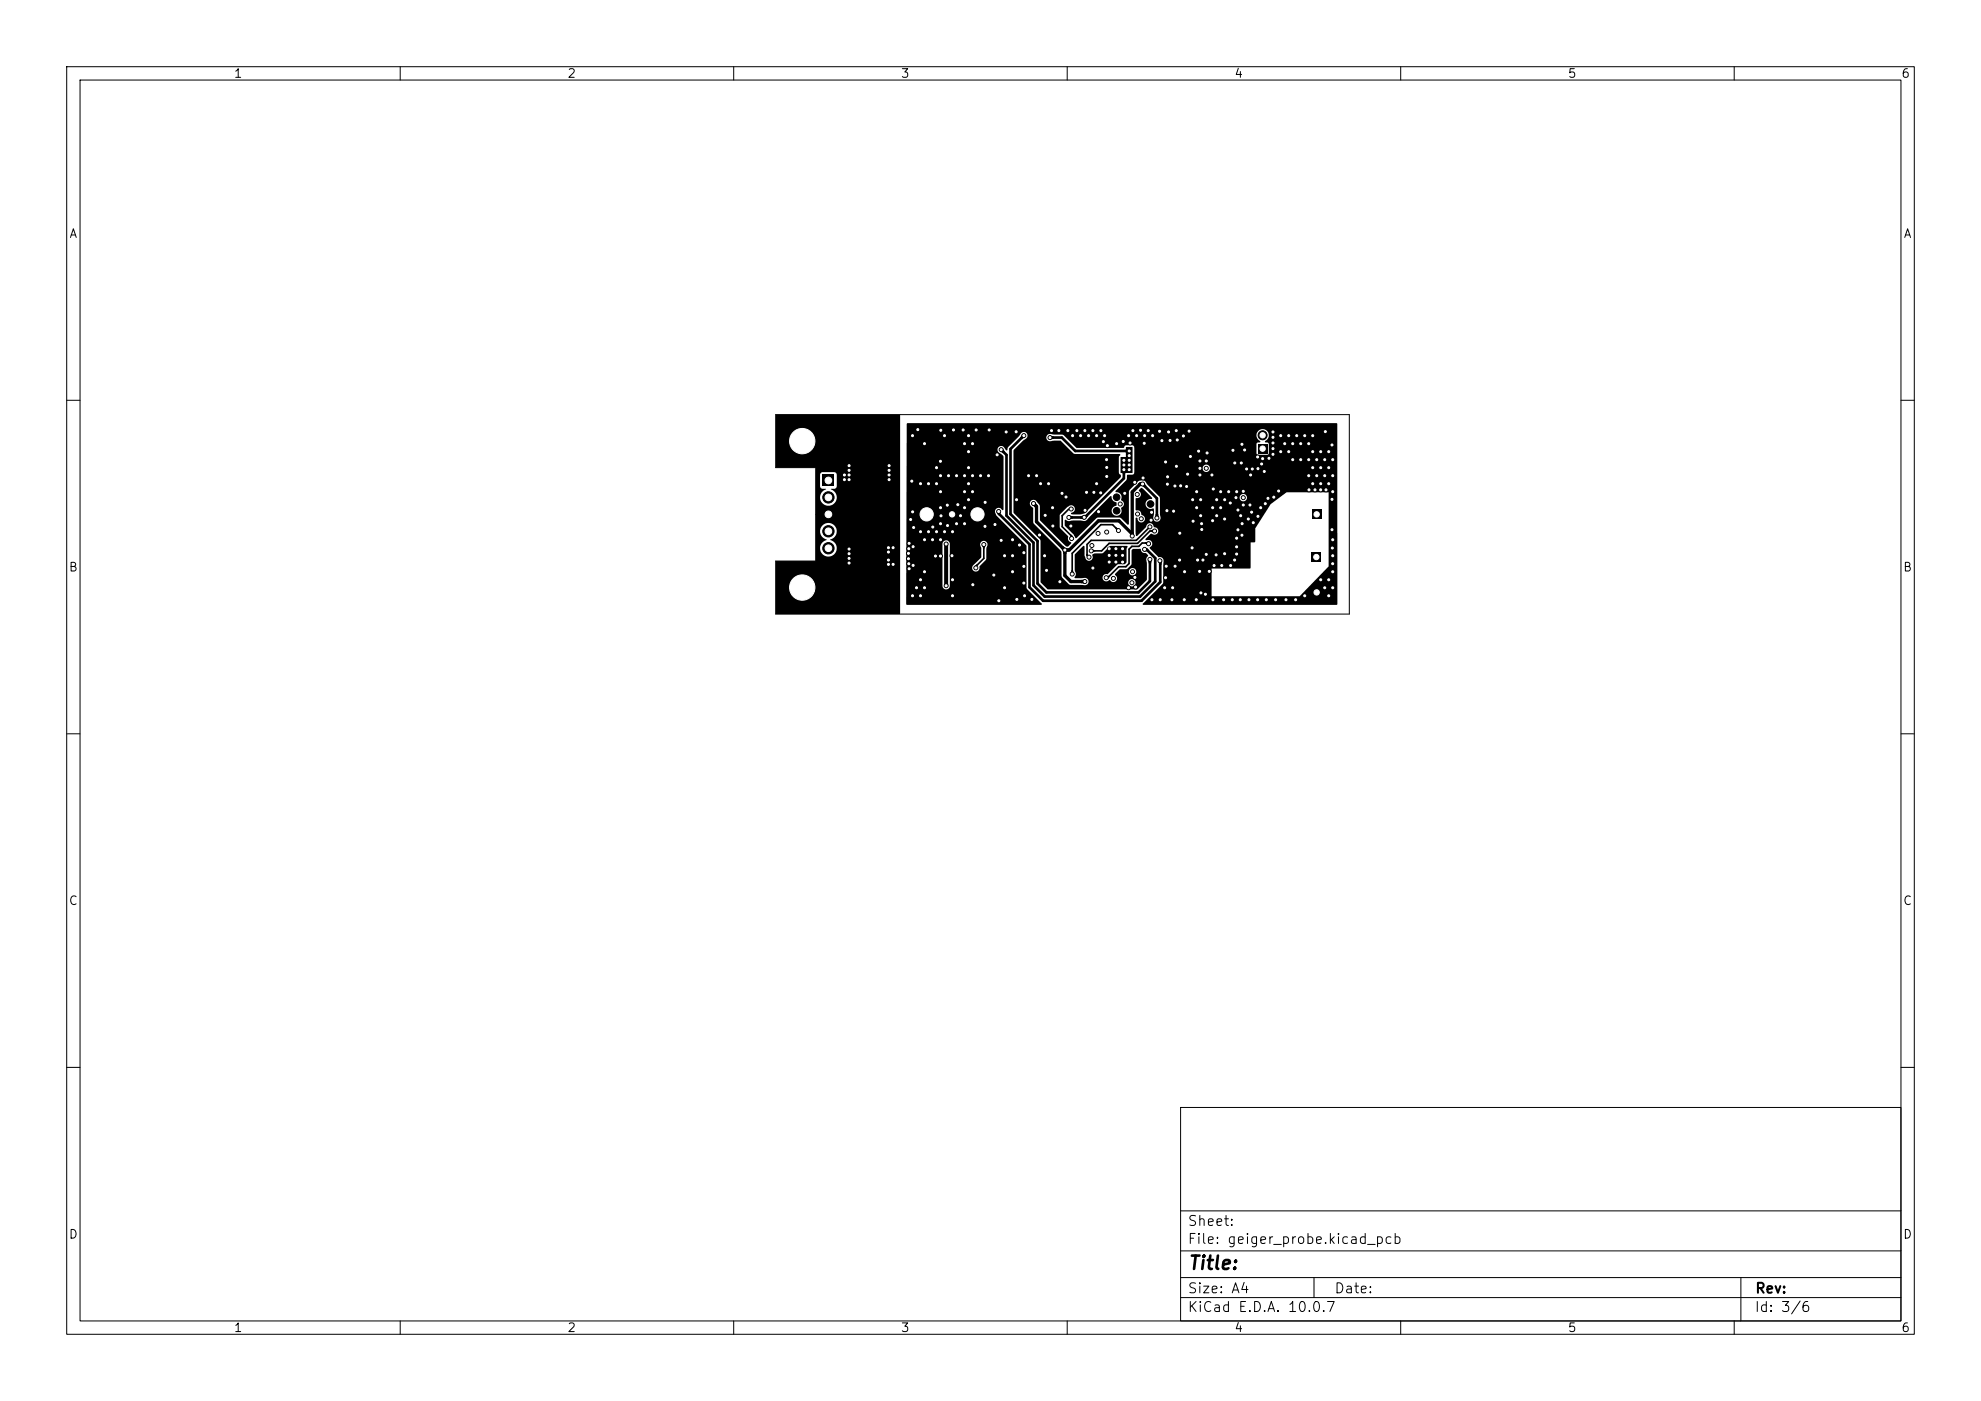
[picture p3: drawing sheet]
<svg xmlns="http://www.w3.org/2000/svg" width="297mm" height="210mm" viewBox="0 0 297 210" stroke-linecap="round" stroke-linejoin="round" font-family="sans-serif">
<defs><g id="words">
<text font-size="2" x="178" y="190.8">Title:</text>
<g font-size="1.5">
<text x="178" y="184.1">Sheet:</text>
<text x="178" y="186.8">File: geiger_probe.kicad_pcb</text>
<text x="178" y="197">KiCad E.D.A. 10.0.7</text>
<text x="178" y="194.2">Size: A4</text>
<text x="200" y="194.2">Date:</text>
<text x="263" y="197">Id: 3/6</text>
<text x="263" y="194.2">Rev:</text>
</g>
<g font-size="1.3">
<text x="35" y="12">1</text>
<text x="85" y="12">2</text>
<text x="135" y="12">3</text>
<text x="185" y="12">4</text>
<text x="235" y="12">5</text>
<text x="285" y="12">6</text>
<text x="10.3" y="36">A</text>
<text x="285.3" y="36">A</text>
<text x="10.2" y="86">B</text>
<text x="285.2" y="86">B</text>
<text x="10.2" y="136">C</text>
<text x="285.2" y="136">C</text>
<text x="10.2" y="186">D</text>
<text x="285.2" y="186">D</text>
<text x="35" y="200">1</text>
<text x="85" y="200">2</text>
<text x="135" y="200">3</text>
<text x="185" y="200">4</text>
<text x="235" y="200">5</text>
<text x="285" y="200">6</text>
</g>
</g></defs>
<g fill="none" stroke="#000" stroke-width=".15">
<path d="M10 10h277v190h-277zM12 12h273v186h-273zM60 10v2M110 10v2M160 10v2M210 10v2M260 10v2M10 60h2M116.3 62.2h86v29.9h-86v-8h6v-14h-6zM285 60h2M10 110h2M285 110h2"/>
<path d="M10 160h2M177 166h108v32h-108zM285 160h2M60 198v2M110 198v2M160 198v2M177 194.5h108M177 191.5h108M177 187.5h108M177 181.5h108M197 191.5v3M210 198v2"/>
<path d="M260 198v2M261 191.5v6.5"/>
</g>
<g fill="#000" stroke="#000" stroke-width=".15">
<circle cx="120.3" cy="66.1" r="3.1"/>
<circle cx="124.2" cy="74.6" r=".85"/>
<circle cx="124.2" cy="77.1" r=".85"/>
<circle cx="124.2" cy="79.6" r=".85"/>
<circle cx="126.6" cy="71.9" r=".3"/>
<circle cx="126.6" cy="71.2" r=".3"/>
<circle cx="127.3" cy="69.8" r=".3"/>
<circle cx="127.3" cy="70.5" r=".3"/>
<circle cx="127.3" cy="71.9" r=".3"/>
<circle cx="127.3" cy="71.2" r=".3"/>
<circle cx="133.3" cy="69.8" r=".3"/>
<circle cx="133.3" cy="71.9" r=".3"/>
<circle cx="133.3" cy="70.5" r=".3"/>
<circle cx="133.3" cy="71.2" r=".3"/>
<circle cx="136.5" cy="77.9" r=".3"/>
<circle cx="136.7" cy="72.1" r=".3"/>
<circle cx="136.8" cy="65.3" r=".3"/>
<circle cx="136.8" cy="76.7" r=".3"/>
<circle cx="137" cy="79.1" r=".3"/>
<circle cx="137.6" cy="64.4" r=".3"/>
<circle cx="138" cy="72.5" r=".3"/>
<circle cx="138" cy="79.7" r=".3"/>
<circle cx="138.6" cy="66.5" r=".3"/>
<circle cx="139.2" cy="72.5" r=".3"/>
<circle cx="139.2" cy="79.7" r=".3"/>
<circle cx="139.8" cy="79" r=".3"/>
<circle cx="140.4" cy="72.5" r=".3"/>
<circle cx="140.4" cy="70.1" r=".3"/>
<circle cx="140.4" cy="79.7" r=".3"/>
<circle cx="141" cy="69.1" r=".3"/>
<circle cx="141" cy="78.5" r=".3"/>
<circle cx="141" cy="71.3" r=".3"/>
<circle cx="141" cy="76.1" r=".3"/>
<circle cx="141" cy="73.7" r=".3"/>
<circle cx="141.1" cy="64.5" r=".3"/>
<circle cx="141.1" cy="77.3" r=".3"/>
<circle cx="141.6" cy="65.3" r=".3"/>
<circle cx="141.6" cy="79.7" r=".3"/>
<circle cx="142" cy="75.7" r=".3"/>
<circle cx="142.1" cy="78.8" r=".3"/>
<circle cx="142.2" cy="71.3" r=".3"/>
<circle cx="142.8" cy="79.7" r=".3"/>
<circle cx="142.9" cy="64.4" r=".3"/>
<circle cx="143.4" cy="78.5" r=".3"/>
<circle cx="143.4" cy="71.3" r=".3"/>
<circle cx="143.6" cy="75.7" r=".3"/>
<circle cx="144" cy="77.3" r=".3"/>
<circle cx="144.4" cy="64.4" r=".3"/>
<circle cx="144.6" cy="66.5" r=".3"/>
<circle cx="144.6" cy="78.5" r=".3"/>
<circle cx="144.6" cy="71.3" r=".3"/>
<circle cx="144.6" cy="76.1" r=".3"/>
<circle cx="144.6" cy="73.7" r=".3"/>
<circle cx="145.2" cy="65.3" r=".3"/>
<circle cx="145.2" cy="72.5" r=".3"/>
<circle cx="145.2" cy="67.7" r=".3"/>
<circle cx="145.2" cy="70.1" r=".3"/>
<circle cx="145.2" cy="74.9" r=".3"/>
<circle cx="145.8" cy="66.5" r=".3"/>
<circle cx="145.8" cy="71.3" r=".3"/>
<circle cx="145.8" cy="73.7" r=".3"/>
<circle cx="146.3" cy="64.4" r=".3"/>
<circle cx="146.5" cy="77.1" r="1.48"/>
<circle cx="147" cy="71.3" r=".3"/>
<circle cx="147.7" cy="78.9" r=".3"/>
<circle cx="147.7" cy="75.3" r=".3"/>
<circle cx="148.2" cy="71.3" r=".3"/>
<circle cx="148.3" cy="64.4" r=".3"/>
<circle cx="149.2" cy="78.6" r=".3"/>
<circle cx="149.5" cy="68.2" r=".3"/>
<circle cx="149.7" cy="76.7" r=".3"/>
<circle cx="150.1" cy="67.4" r=".3"/>
<circle cx="150.9" cy="64.7" r=".3"/>
<circle cx="152.3" cy="64.7" r=".3"/>
<circle cx="152.4" cy="74.9" r=".3"/>
<circle cx="153.5" cy="65.3" r=".3"/>
<circle cx="154.2" cy="71.3" r=".3"/>
<circle cx="154.9" cy="75.5" r=".3"/>
<circle cx="155.4" cy="71.3" r=".3"/>
<circle cx="156" cy="72.5" r=".3"/>
<circle cx="156.7" cy="77.3" r=".3"/>
<circle cx="157.2" cy="72.5" r=".3"/>
<circle cx="157.4" cy="65.6" r=".3"/>
<circle cx="157.6" cy="64.6" r=".3"/>
<circle cx="157.8" cy="76.1" r=".3"/>
<circle cx="157.9" cy="78.8" r=".3"/>
<circle cx="158.8" cy="64.6" r=".3"/>
<circle cx="159.2" cy="74" r=".3"/>
<circle cx="159.8" cy="74.5" r=".3"/>
<circle cx="160.1" cy="64.6" r=".3"/>
<circle cx="160.2" cy="77.6" r=".3"/>
<circle cx="160.6" cy="78.8" r=".3"/>
<circle cx="160.6" cy="76.3" r=".3"/>
<circle cx="160.8" cy="65.3" r=".3"/>
<circle cx="161.5" cy="64.6" r=".3"/>
<circle cx="162" cy="65.3" r=".3"/>
<circle cx="162.6" cy="77.6" r=".3"/>
<circle cx="162.6" cy="64.6" r=".3"/>
<circle cx="162.7" cy="76.5" r=".3"/>
<circle cx="162.9" cy="73.8" r=".3"/>
<circle cx="163.2" cy="65.3" r=".3"/>
<circle cx="163.9" cy="64.6" r=".3"/>
<circle cx="164" cy="73.8" r=".3"/>
<circle cx="164.4" cy="65.3" r=".3"/>
<circle cx="164.4" cy="72.5" r=".3"/>
<circle cx="164.6" cy="80" r=".3"/>
<circle cx="164.7" cy="76.7" r=".3"/>
<circle cx="165" cy="73.9" r=".3"/>
<circle cx="165" cy="64.6" r=".3"/>
<circle cx="165.4" cy="66.2" r=".3"/>
<circle cx="165.6" cy="65.3" r=".3"/>
<circle cx="165.9" cy="68.9" r=".3"/>
<circle cx="165.9" cy="79.8" r=".3"/>
<circle cx="165.9" cy="71.4" r=".3"/>
<circle cx="165.9" cy="70.1" r=".3"/>
<circle cx="166" cy="66.8" r=".3"/>
<circle cx="167.4" cy="66.5" r=".3"/>
<circle cx="167.4" cy="76.6" r=".5"/>
<circle cx="167.4" cy="74.5" r=".5"/>
<circle cx="167.7" cy="79.5" r=".3"/>
<circle cx="167.9" cy="75.6" r=".3"/>
<circle cx="168.4" cy="66.2" r=".3"/>
<circle cx="168.5" cy="70.4" r=".3"/>
<circle cx="168.5" cy="69.7" r=".3"/>
<circle cx="168.5" cy="69" r=".3"/>
<circle cx="168.6" cy="74" r=".3"/>
<circle cx="169.2" cy="65.3" r=".3"/>
<circle cx="169.3" cy="68.3" r=".3"/>
<circle cx="169.3" cy="67.6" r=".3"/>
<circle cx="169.3" cy="70.4" r=".3"/>
<circle cx="169.3" cy="69.7" r=".3"/>
<circle cx="169.3" cy="69" r=".3"/>
<circle cx="169.4" cy="66.4" r=".3"/>
<circle cx="169.9" cy="64.6" r=".3"/>
<circle cx="170.1" cy="72.3" r=".3"/>
<circle cx="170.4" cy="65.3" r=".3"/>
<circle cx="170.5" cy="74.1" r=".3"/>
<circle cx="170.6" cy="77.1" r=".3"/>
<circle cx="171" cy="64.5" r=".3"/>
<circle cx="171.1" cy="77.8" r=".3"/>
<circle cx="171.3" cy="72.6" r=".3"/>
<circle cx="171.4" cy="71.7" r=".3"/>
<circle cx="171.6" cy="66.4" r=".3"/>
<circle cx="171.6" cy="65.3" r=".3"/>
<circle cx="172.2" cy="64.6" r=".3"/>
<circle cx="172.4" cy="79" r=".3"/>
<circle cx="172.5" cy="75.6" r=".5"/>
<circle cx="172.6" cy="78" r=".3"/>
<circle cx="172.6" cy="76.8" r=".3"/>
<circle cx="172.8" cy="65.3" r=".3"/>
<circle cx="173.1" cy="79.6" r=".3"/>
<circle cx="173.4" cy="77.7" r=".3"/>
<circle cx="173.9" cy="64.6" r=".3"/>
<circle cx="174.2" cy="66" r=".3"/>
<circle cx="174.7" cy="69.3" r=".3"/>
<circle cx="174.9" cy="76.6" r=".3"/>
<circle cx="175" cy="72.6" r=".3"/>
<circle cx="175" cy="71.5" r=".3"/>
<circle cx="175.2" cy="64.7" r=".3"/>
<circle cx="175.4" cy="66" r=".3"/>
<circle cx="175.9" cy="76.6" r=".3"/>
<circle cx="176.2" cy="72.9" r=".3"/>
<circle cx="176.3" cy="64.6" r=".3"/>
<circle cx="176.4" cy="69.9" r=".3"/>
<circle cx="176.5" cy="66" r=".3"/>
<circle cx="176.9" cy="79.9" r=".3"/>
<circle cx="177" cy="72.8" r=".3"/>
<circle cx="177.4" cy="65.4" r=".3"/>
<circle cx="177.9" cy="72.9" r=".3"/>
<circle cx="178" cy="71.1" r=".3"/>
<circle cx="178.3" cy="64.6" r=".3"/>
<circle cx="178.5" cy="68.4" r=".3"/>
<circle cx="178.8" cy="74.9" r=".3"/>
<circle cx="178.9" cy="78.1" r=".3"/>
<circle cx="179.4" cy="76.1" r=".3"/>
<circle cx="179.4" cy="73.7" r=".3"/>
<circle cx="179.7" cy="67.6" r=".3"/>
<circle cx="179.9" cy="69.1" r=".3"/>
<circle cx="179.9" cy="70.2" r=".3"/>
<circle cx="179.9" cy="71.2" r=".3"/>
<circle cx="180" cy="77.3" r=".3"/>
<circle cx="180" cy="74.9" r=".3"/>
<circle cx="180.2" cy="78.5" r=".3"/>
<circle cx="180.2" cy="79.4" r=".3"/>
<circle cx="180.9" cy="69.1" r=".3"/>
<circle cx="180.9" cy="70.2" r=".3"/>
<circle cx="181" cy="67.9" r=".3"/>
<circle cx="181.7" cy="71.2" r=".3"/>
<circle cx="181.8" cy="78.1" r=".3"/>
<circle cx="181.8" cy="76.1" r=".3"/>
<circle cx="181.9" cy="73.3" r=".3"/>
<circle cx="182.4" cy="77.3" r=".3"/>
<circle cx="182.4" cy="74.9" r=".3"/>
<circle cx="183" cy="76.1" r=".3"/>
<circle cx="183" cy="73.7" r=".3"/>
<circle cx="183.6" cy="77.8" r=".3"/>
<circle cx="183.6" cy="74.9" r=".3"/>
<circle cx="184.2" cy="73.7" r=".3"/>
<circle cx="184.4" cy="75.4" r=".3"/>
<circle cx="184.9" cy="67.5" r=".3"/>
<circle cx="185.1" cy="69.4" r=".3"/>
<circle cx="185.3" cy="74.6" r=".3"/>
<circle cx="185.4" cy="73.7" r=".3"/>
<circle cx="185.6" cy="76.4" r=".3"/>
<circle cx="185.6" cy="79.4" r=".3"/>
<circle cx="186" cy="77.3" r=".3"/>
<circle cx="186.1" cy="69.4" r=".3"/>
<circle cx="186.2" cy="66.6" r=".3"/>
<circle cx="186.2" cy="78.5" r=".3"/>
<circle cx="186.4" cy="73.7" r=".3"/>
<circle cx="186.4" cy="74.6" r=".3"/>
<circle cx="186.4" cy="75.7" r=".3"/>
<circle cx="186.6" cy="67.4" r=".3"/>
<circle cx="186.9" cy="70.3" r=".3"/>
<circle cx="187.2" cy="77.8" r=".3"/>
<circle cx="187.4" cy="75.7" r=".3"/>
<circle cx="187.5" cy="71.2" r=".3"/>
<circle cx="187.6" cy="76.8" r=".3"/>
<circle cx="187.7" cy="70.3" r=".3"/>
<circle cx="187.9" cy="78.4" r=".3"/>
<circle cx="188.6" cy="68.5" r=".3"/>
<circle cx="188.6" cy="70.3" r=".3"/>
<circle cx="188.6" cy="77.4" r=".3"/>
<circle cx="189" cy="76.1" r=".3"/>
<circle cx="189.2" cy="69.6" r=".3"/>
<circle cx="189.3" cy="68.7" r=".3"/>
<circle cx="189.3" cy="65.2" r=".67"/>
<circle cx="189.6" cy="70.7" r=".3"/>
<circle cx="189.7" cy="75.5" r=".3"/>
<circle cx="190.1" cy="74.7" r=".3"/>
<circle cx="190.3" cy="68.7" r=".3"/>
<circle cx="190.9" cy="66.4" r=".3"/>
<circle cx="190.9" cy="64.7" r=".3"/>
<circle cx="190.9" cy="67.3" r=".3"/>
<circle cx="190.9" cy="68.1" r=".3"/>
<circle cx="190.9" cy="65.6" r=".3"/>
<circle cx="191" cy="74.5" r=".3"/>
<circle cx="191.7" cy="73.6" r=".3"/>
<circle cx="192" cy="65.3" r=".3"/>
<circle cx="192" cy="67.7" r=".3"/>
<circle cx="192.6" cy="66.5" r=".3"/>
<circle cx="193.2" cy="65.3" r=".3"/>
<circle cx="193.2" cy="67.7" r=".3"/>
<circle cx="193.8" cy="66.5" r=".3"/>
<circle cx="193.8" cy="68.9" r=".3"/>
<circle cx="194.4" cy="65.3" r=".3"/>
<circle cx="195" cy="66.5" r=".3"/>
<circle cx="195" cy="68.9" r=".3"/>
<circle cx="195.6" cy="65.3" r=".3"/>
<circle cx="196.2" cy="66.5" r=".3"/>
<circle cx="196.2" cy="71.3" r=".3"/>
<circle cx="196.2" cy="68.9" r=".3"/>
<circle cx="196.3" cy="73.4" r=".3"/>
<circle cx="196.8" cy="65.3" r=".3"/>
<circle cx="196.8" cy="72.5" r=".3"/>
<circle cx="196.8" cy="67.7" r=".3"/>
<circle cx="196.8" cy="70.1" r=".3"/>
<circle cx="197.1" cy="73.4" r=".3"/>
<circle cx="197.4" cy="71.3" r=".3"/>
<circle cx="197.4" cy="68.9" r=".3"/>
<circle cx="198" cy="73.4" r=".3"/>
<circle cx="198" cy="72.5" r=".3"/>
<circle cx="198" cy="67.7" r=".3"/>
<circle cx="198" cy="70.1" r=".3"/>
<circle cx="198.6" cy="71.3" r=".3"/>
<circle cx="198.6" cy="68.9" r=".3"/>
<circle cx="198.7" cy="64.7" r=".3"/>
<circle cx="198.8" cy="73.4" r=".3"/>
<circle cx="199.2" cy="72.5" r=".3"/>
<circle cx="199.2" cy="67.7" r=".3"/>
<circle cx="199.2" cy="70.1" r=".3"/>
<circle cx="199.7" cy="74.8" r=".3"/>
<circle cx="199.7" cy="79.4" r=".3"/>
<circle cx="199.7" cy="66.7" r=".3"/>
<circle cx="199.8" cy="71.3" r=".3"/>
<circle cx="199.8" cy="73.7" r=".3"/>
<circle cx="199.8" cy="68.9" r=".3"/>
<circle cx="120.3" cy="88.1" r="3.1"/>
<circle cx="124.2" cy="82.2" r=".85"/>
<circle cx="127.3" cy="82.3" r=".3"/>
<circle cx="127.3" cy="83" r=".3"/>
<circle cx="127.3" cy="83.7" r=".3"/>
<circle cx="127.3" cy="84.4" r=".3"/>
<circle cx="133.2" cy="82.1" r=".3"/>
<circle cx="133.2" cy="84" r=".3"/>
<circle cx="133.2" cy="84.6" r=".3"/>
<circle cx="133.2" cy="82.8" r=".3"/>
<circle cx="133.9" cy="82.1" r=".3"/>
<circle cx="133.9" cy="84.6" r=".3"/>
<circle cx="136.2" cy="83" r=".3"/>
<circle cx="136.2" cy="83.8" r=".3"/>
<circle cx="136.2" cy="84.5" r=".3"/>
<circle cx="136.2" cy="82.3" r=".3"/>
<circle cx="136.3" cy="81.4" r=".3"/>
<circle cx="136.3" cy="85.3" r=".3"/>
<circle cx="136.8" cy="89.3" r=".3"/>
<circle cx="136.9" cy="82" r=".3"/>
<circle cx="136.9" cy="84.8" r=".3"/>
<circle cx="137.4" cy="88.1" r=".3"/>
<circle cx="138" cy="86.9" r=".3"/>
<circle cx="138" cy="89.3" r=".3"/>
<circle cx="138.6" cy="85.7" r=".3"/>
<circle cx="138.6" cy="88.1" r=".3"/>
<circle cx="138.6" cy="80.9" r=".3"/>
<circle cx="139.8" cy="80.9" r=".3"/>
<circle cx="140.2" cy="83.4" r=".3"/>
<circle cx="141" cy="83.4" r=".3"/>
<circle cx="141" cy="80.9" r=".3"/>
<circle cx="141.8" cy="87.8" r=".3"/>
<circle cx="141.8" cy="81.6" r=".3"/>
<circle cx="142.7" cy="83.3" r=".3"/>
<circle cx="142.8" cy="86.9" r=".3"/>
<circle cx="142.8" cy="89.3" r=".3"/>
<circle cx="145.8" cy="87.7" r=".3"/>
<circle cx="146.3" cy="85.1" r=".3"/>
<circle cx="147.5" cy="81.6" r=".3"/>
<circle cx="149" cy="86.2" r=".3"/>
<circle cx="149.8" cy="90" r=".3"/>
<circle cx="150.1" cy="81" r=".3"/>
<circle cx="150.6" cy="88.1" r=".3"/>
<circle cx="150.6" cy="83.3" r=".3"/>
<circle cx="151.8" cy="85.7" r=".3"/>
<circle cx="151.8" cy="83.3" r=".3"/>
<circle cx="151.8" cy="80.9" r=".3"/>
<circle cx="152.5" cy="89.8" r=".3"/>
<circle cx="152.9" cy="81.7" r=".3"/>
<circle cx="153.5" cy="84.9" r=".3"/>
<circle cx="153.5" cy="82.8" r=".3"/>
<circle cx="153.5" cy="87.4" r=".3"/>
<circle cx="153.6" cy="89.3" r=".3"/>
<circle cx="154.7" cy="89.8" r=".3"/>
<circle cx="155.9" cy="80.2" r=".3"/>
<circle cx="156.6" cy="83.3" r=".3"/>
<circle cx="156.9" cy="85.5" r=".3"/>
<circle cx="158.9" cy="87.2" r=".3"/>
<circle cx="159.6" cy="82.4" r=".3"/>
<circle cx="160.7" cy="80.7" r=".3"/>
<circle cx="160.8" cy="86.1" r=".3"/>
<circle cx="162.6" cy="87.2" r=".3"/>
<circle cx="163.3" cy="83.5" r=".3"/>
<circle cx="163.6" cy="82.6" r=".3"/>
<circle cx="163.7" cy="81.8" r=".3"/>
<circle cx="163.9" cy="85.1" r=".3"/>
<circle cx="165.9" cy="86.6" r=".3"/>
<circle cx="166.3" cy="82.3" r=".25"/>
<circle cx="166.3" cy="83.3" r=".25"/>
<circle cx="166.3" cy="84.3" r=".25"/>
<circle cx="166.9" cy="86.7" r=".3"/>
<circle cx="167.3" cy="82.3" r=".25"/>
<circle cx="167.3" cy="83.3" r=".25"/>
<circle cx="167.3" cy="84.3" r=".25"/>
<circle cx="168.3" cy="82.3" r=".25"/>
<circle cx="168.3" cy="83.3" r=".25"/>
<circle cx="168.3" cy="84.3" r=".25"/>
<circle cx="169.2" cy="88.1" r=".3"/>
<circle cx="169.7" cy="87.4" r=".3"/>
<circle cx="169.8" cy="80.3" r=".3"/>
<circle cx="169.8" cy="85.7" r=".3"/>
<circle cx="170.2" cy="86.5" r=".3"/>
<circle cx="170.2" cy="88" r=".3"/>
<circle cx="171.6" cy="82.3" r=".3"/>
<circle cx="172.2" cy="81.5" r=".3"/>
<circle cx="172.4" cy="83.8" r=".3"/>
<circle cx="172.7" cy="89.9" r=".3"/>
<circle cx="173.9" cy="84.1" r=".3"/>
<circle cx="173.9" cy="89.9" r=".3"/>
<circle cx="174.6" cy="88.1" r=".3"/>
<circle cx="174.7" cy="86.6" r=".3"/>
<circle cx="174.9" cy="84.9" r=".3"/>
<circle cx="175.7" cy="89.9" r=".3"/>
<circle cx="175.8" cy="88.1" r=".3"/>
<circle cx="176.2" cy="84.9" r=".3"/>
<circle cx="176.9" cy="84" r=".3"/>
<circle cx="177.6" cy="89.9" r=".3"/>
<circle cx="177.6" cy="85.7" r=".3"/>
<circle cx="178.7" cy="82.1" r=".3"/>
<circle cx="179.3" cy="89.9" r=".3"/>
<circle cx="179.6" cy="84" r=".3"/>
<circle cx="179.9" cy="85.7" r=".3"/>
<circle cx="180" cy="88.9" r=".3"/>
<circle cx="180.3" cy="84" r=".3"/>
<circle cx="180.7" cy="89.1" r=".3"/>
<circle cx="180.9" cy="83.1" r=".3"/>
<circle cx="181.3" cy="85.7" r=".3"/>
<circle cx="181.9" cy="89.9" r=".3"/>
<circle cx="182" cy="84.8" r=".3"/>
<circle cx="182.3" cy="83.2" r=".3"/>
<circle cx="183.2" cy="84.8" r=".3"/>
<circle cx="183.4" cy="89.9" r=".3"/>
<circle cx="183.6" cy="83" r=".3"/>
<circle cx="184.5" cy="84.8" r=".3"/>
<circle cx="184.7" cy="89.9" r=".3"/>
<circle cx="185.1" cy="84" r=".3"/>
<circle cx="185.4" cy="82" r=".3"/>
<circle cx="185.4" cy="80.7" r=".3"/>
<circle cx="185.4" cy="83.1" r=".3"/>
<circle cx="186" cy="89.9" r=".3"/>
<circle cx="186.2" cy="80.2" r=".3"/>
<circle cx="187.3" cy="89.9" r=".3"/>
<circle cx="188.6" cy="89.9" r=".3"/>
<circle cx="189.9" cy="89.9" r=".3"/>
<circle cx="191.3" cy="89.9" r=".3"/>
<circle cx="192.8" cy="89.9" r=".3"/>
<circle cx="194.3" cy="89.9" r=".3"/>
<circle cx="195.6" cy="89.3" r=".3"/>
<circle cx="198" cy="86.9" r=".3"/>
<circle cx="198.6" cy="88.1" r=".3"/>
<circle cx="199.2" cy="86.9" r=".3"/>
<circle cx="199.2" cy="89.3" r=".3"/>
<circle cx="199.7" cy="82.1" r=".3"/>
<circle cx="199.8" cy="84.5" r=".3"/>
<circle cx="199.8" cy="85.7" r=".3"/>
<circle cx="199.8" cy="88.1" r=".3"/>
<circle cx="199.8" cy="80.9" r=".3"/>
<circle cx="199.8" cy="83.3" r=".3"/>
</g>
<g fill="#000">
<path d="M123.3 71.2h1.8v1.7h-1.8zM116.3 62.2h18.6v29.8h-18.6v-7.9h6v-4.6h.6a1.45 1.45 0 0 0 1 1.4 1.27 1.27 0 0 0-.7 2 1.27 1.27 0 0 0 2.1-.1 1.27 1.27 0 0 0-.9-1.9 1.27 1.27 0 0 0 1.1-1.3 1.27 1.27 0 0 0-1.3-1.2 1.27 1.27 0 0 0-1.3 1.1h-.6v-8.4h.6l.1 2 .2 .2h.7a1.26 1.26 0 0 0-.9 1.8 1.26 1.26 0 0 0 2 .4 1.26 1.26 0 0 0-.1-2l-.3-.2h.6l.3-.4v-1.8l-.3-.3h-1.9l-.3 .1-.1 .2h-.6v-1h-6zM137.4 75.6h3v3h-3zM142.1 76.4h1.3v1.4h-1.3zM149.5 76.8l.5-.1-.1 .3 .2 .1-.3 .2zM150.1 67.4l.2-.2 .4 .5-.3 .3-.5-.4zM153.3 65.1l.4 .4-.5 .4-.3-.3zM154.9 75.5l.3-.2 .3 .4-.3 .4-.4-.4zM157.5 65.3l.5 .1v.4l-.5 .1zM160.3 77.3l.5 .1v.4l-.5 .1zM162 77.4l.5-.1v.5h-.5zM162.6 77.3l.3-.3 .3 .3-.4 .5-.2-.2z"/>
<path d="M167.3 79l.5 .3-.1 .2-.3 .1-.2-.4zM168.2 70.4h.6l-.1 .6h-.4zM168.7 67.4l.6-.1v.6l-.6-.1zM168.8 67h1v3.9h-1.8v-2.4h.8zM169.5 79.8h.5v.5h-.5zM170.6 72.5l.2-.1 .5-.1v.5h-.4v.1zM171.3 72.5l.2-.1 .4 .4-.3 .3-.5-.3zM172.5 79.5l.5-.2 .1 .3-.1 .3-.5-.2zM173.3 77.1h.3l.1 .5h-.5zM188.6 66.6h1.4v1.3h-1.4zM196.7 76.4h1.4v1.4h-1.4zM136 63.5h64.5v27.1l-29.1 .1-.1-.1 3-3.1 .1-.2v-2.1h7.2v4.2h13.3l4.3-4.5v-11.1h-6.3l-2.4 1.8-2.3 3.6v2l-.1 .1h-.6v3.8l-.1 .1h-13v-1a.59 .59 0 0 0-.6-.7h-.2l-1.2-1.3v-.2a.58 .58 0 0 0 .3-.7 .58 .58 0 0 0-.7-.3 .14 .14 0 0 1-.2 0 .14 .14 0 0 1 0-.2l.7-.8 .4 .1a.58 .58 0 0 0 .7-.5 .58 .58 0 0 0-.6-.6v-.1a.58 .58 0 0 0-.7-.5 .58 .58 0 0 0-.5 .6l-1.3 1.3h-.2v-2.6l.1-.1 .2 .1a.58 .58 0 0 0 .5 .6 .58 .58 0 0 0 .6-.6 .58 .58 0 0 0-.6-.6 .64 .64 0 0 0-.8-.6v-1.7l.1-.1a.59 .59 0 0 0 .6-.4 .59 .59 0 0 0-.3-.7l.3-.4h.3l1.4 1.4v.2a.77 .77 0 0 0-.9 .9 .77 .77 0 0 0 1.1 .5l.1 .8-.1 .6a.56 .56 0 0 0 .6 .6 .56 .56 0 0 0 .5-.7l-.1-.5v-2.3h11.9l.1 .1a.55 .55 0 0 0 .9 .2 .55 .55 0 0 0-.3-1 .55 .55 0 0 0-.7 .7h-11.9l-.1-.3-1.7-1.7-.5-.6-.2-.1h-.5l-.3 .2-1.2 1.1-.2 .4v4.9h-.2l-.9-.9-.3-.1h-3.2l-.2 .1-3.1 3-.4-.6-1.2-1.3-.1-.8 .1-.1 .5 .2 .7-.1 1.7 .1 .3-.1 3.5-3.6h.2l.1 .1a.86 .86 0 0 0 .7 .8v.5a.78 .78 0 0 0-.7 .9 .78 .78 0 0 0 1 .6 .78 .78 0 0 0 .4-1.2 .61 .61 0 0 0 .4-.6 .61 .61 0 0 0-.4-.5 .85 .85 0 0 0-.8-1.3v-.1l1.6-1.6 .1-.8 1-.1 .1-1h10.2a.55 .55 0 0 0 .7 .6 .55 .55 0 0 0 .3-.9 .55 .55 0 0 0-1 .2v.1h-10.2v-3.1l-.2-.2h-1.1l-.4 .3h-6.9l-1.9-1.8h28.8l.1 .4 .5 .5-.6 .3v1.5l.2 .2h1.4l.2-.3v-1.4l-.1-.2h-.4l-.1-.2a.93 .93 0 0 0 .2-1.6 .93 .93 0 0 0-1.4 .8h-28.8l-.3-.2-1.8-.1a.56 .56 0 0 0-.6 .6 .56 .56 0 0 0 .6 .5h1.5l1.9 1.9 .2 .1h6.7a.24 .24 0 0 1 0 .3l-.1 2.5 .3 .3v.4l-5.4 5.4-.7 .1h-1.2a.13 .13 0 0 1-.1-.1 .13 .13 0 0 1 .1-.2 .57 .57 0 0 0 .3-.8 .57 .57 0 0 0-.9-.1l-1.2 1.3v1.8l1.2 1.4a.71 .71 0 0 0 .5 .9l-.4 .6h-.4l-3.9-3.9v-2.1l-.5-.8a.56 .56 0 0 0-.9 0 .56 .56 0 0 0 .2 .9l.2 .2v2.1l.1 .2 3.9 3.9a.65 .65 0 0 1 .2 .7v3.2l.1 .3 1.2 1 2.1 .1a.56 .56 0 0 0 .7-.4h5.9v.1a.56 .56 0 0 0 .9 .4 .56 .56 0 0 0 0-.9 .56 .56 0 0 0-.9 .4l-5.9-.1a.64 .64 0 0 0-.9-.5h-1.1l-.1-.2a.66 .66 0 0 0 .1-.8l-.1-2.6 1.4-1.3 .1 .1v1.3l.2 .5a.56 .56 0 0 0 .7 .3 .56 .56 0 0 0 .3-.8l.3-.2 1.2-.1 1.1-1.1 2.6 .1-.1 .4v2.1l-.3 .2h-1.1l-1.4 1.5a.57 .57 0 0 0-.7 .2 .57 .57 0 0 0 .2 .8 .57 .57 0 0 0 .7-.2 .61 .61 0 0 0 .8 .3 .61 .61 0 0 0 .3-.7l-.2-.4 .4-.5h1.6a.56 .56 0 0 0 .7 .7 .56 .56 0 0 0 .3-.9 .56 .56 0 0 0-.9 .2h-1.7l.3-.3h1l.7-.6 .1-2.2 .1-.2h1.2l.3 .5 .5 .1 .3 .4-.3 .5 .1 .7v2.3l-1.4 1.5h-13.4l-1.1-1v-6.4l-4-4.1v-9.3l1.4-1.4 .4-.4a.56 .56 0 0 0 .1-.8 .56 .56 0 0 0-.9 .1l-.3 .4-1.6 1.6-.1 .5h-.2l-.3-.4a.56 .56 0 0 0-.8-.1 .56 .56 0 0 0 .1 .9l.6 .5v7.9l-.1 .2-.1-.1a.56 .56 0 0 0-.8-.2 .56 .56 0 0 0-.1 .9l.1 .2 4.5 4.5v6.3l.1 .2 2.2 2.3-.1 .1h-20.2v-.2v-9h5.4v6.5a.56 .56 0 0 0 .6 .4 .56 .56 0 0 0 .5-.5v-2.8h3.3a.58 .58 0 0 0 .7 .6 .58 .58 0 0 0 .5-.8l.9-1.1 .1-1.5 .1-.4a.56 .56 0 0 0-.6-.8 .56 .56 0 0 0-.3 .9v1.5l-1.2 1.3-.2 .3h-3.3v-3.6a.56 .56 0 0 0-.6-.5 .56 .56 0 0 0-.5 .5h-5.4z"/>
<path d="M146.1 84.9l.4-.4 .2 .2-.5 .3zM147.2 81.7l.3-.1 .3 .1-.2 .5h-.2zM159.4 81.9l.4 .3-.4 .4-.3-.4zM159.7 82.2h.5v.5h-.5zM159.4 82.5h.5v.5h-.5zM160.4 80.3l.2-.2 .3 .5-.2 .1-.3-.2 .1-.1zM160.6 85.5h.3l.1 .4-.3 .2-.2-.2zM162.1 86.9h.5v.6l-.5-.1zM162.9 83h.2v.2h.3l-.1 .3-.3 .1zM163.7 82.3l.5 .2v.2l-.5 .1-.1-.2zM166.1 86.4l.2-.2 .1 .2-.3 .4-.2-.1zM171.7 82.1l.5 .3-.2 .3-.4-.1z"/>
<path d="M171.6 81.3l.6-.1v.2l-.3 .2-.3-.1zM172.1 83.9h.6l-.1 .5h-.4zM173.7 84.3l.2-.2h.3l-.1 .5h-.3zM196.7 82.8h1.3v1.4h-1.3zM196.7 88.1h1.4v1.4h-1.4z"/>
</g>
<path d="M154.9 75.5l.5 .4v2.3l4.3 4.3M171.3 72.6h-.4l-1.1 1.2v6.6M159.7 82.5v3.8l.8 .9h2.1M169.8 80.1l-2-2h-3.1l-4.4 4.4h-.6" fill="none" stroke="#000" stroke-width=".5"/>
<path d="M149.7 76.7h.1M149.7 76.7v.3l4.6 4.6v6.4l2.1 2.1h14.7l2.8-2.8v-3.2M150.1 67.4h.1M150.1 67.4l.8 .8v9.1l4 4.1v6.4l1.7 1.6h14.3l2.3-2.2v-3.5l-1.3-1.3h-.3M153.5 65.3l-2 2v9.8l4 4v6.4l1.4 1.3h13.8l1.7-1.7v-3.2M157.4 65.6h1.8l2 2h8.1M162.5 77.6h.1M168.5 70.4v1.3l-5.9 5.9h-2.4M171.3 72.6l2.1 2.1v3" fill="none" stroke="#000" stroke-width=".4"/>
<path d="M160.3 76.3l-1 1v1.7l1.4 1.4v.3M167.7 79.5l-.9-.8h-1.7l-4.4 4.3v3.1M172.3 79h.1M172.4 79l-2 2h-6.8l-.6 .6v1.6l.3 .3M173.1 79.6h-.7l-1.8 1.9h-4.3l-1.1 1.1h-1.6M147.5 81.6v2.1l-1.2 1.2v.2M172.2 81.5l-.1-.1h-.9l-.5 .5h-1l-.4 .4v2.2l-.5 .5h-1.1l-1.6 1.6h-.2" fill="none" stroke="#000" stroke-width=".25"/>
<path d="M141.8 81.6v6.2" fill="none" stroke="#000" stroke-width=".6"/>
<g fill="#fff" stroke="#fff" stroke-width=".15">
<circle cx="180.8" cy="70.2" r=".15"/>
<circle cx="169.8" cy="85.7" r=".15"/>
<circle cx="162.7" cy="87.2" r=".15"/>
<circle cx="155" cy="75.5" r=".15"/>
<circle cx="173.4" cy="77.7" r=".15"/>
<circle cx="169.8" cy="80.3" r=".15"/>
<circle cx="159.7" cy="82.5" r=".15"/>
<circle cx="171.3" cy="72.5" r=".15"/>
<circle cx="195.6" cy="89.3" r=".15"/>
<circle cx="144.6" cy="76.1" r=".15"/>
<circle cx="185.4" cy="82" r=".15"/>
<circle cx="156.6" cy="83.3" r=".15"/>
<circle cx="143" cy="64.5" r=".15"/>
<circle cx="148.2" cy="71.3" r=".15"/>
<circle cx="196.8" cy="65.3" r=".15"/>
<circle cx="138.6" cy="80.9" r=".15"/>
<circle cx="179.4" cy="89.9" r=".15"/>
<circle cx="184.8" cy="67.5" r=".15"/>
<circle cx="197.4" cy="71.3" r=".15"/>
<circle cx="198.8" cy="73.4" r=".15"/>
<circle cx="180" cy="74.9" r=".15"/>
<circle cx="183" cy="76.1" r=".15"/>
<circle cx="136.2" cy="84.5" r=".15"/>
<circle cx="179.8" cy="85.6" r=".15"/>
<circle cx="170.2" cy="88" r=".15"/>
<circle cx="187.3" cy="89.9" r=".15"/>
<circle cx="189.3" cy="68.8" r=".15"/>
<circle cx="165" cy="73.9" r=".15"/>
<circle cx="176.5" cy="65.9" r=".15"/>
<circle cx="164.4" cy="72.5" r=".15"/>
<circle cx="199.2" cy="86.9" r=".15"/>
<circle cx="198" cy="67.7" r=".15"/>
<circle cx="179.7" cy="67.6" r=".15"/>
<circle cx="158.9" cy="87.2" r=".15"/>
<circle cx="169.8" cy="64.5" r=".15"/>
<circle cx="136.3" cy="82.2" r=".15"/>
<circle cx="179.5" cy="83.9" r=".15"/>
<circle cx="160.8" cy="65.3" r=".15"/>
<circle cx="185.4" cy="83" r=".15"/>
<circle cx="138.6" cy="85.7" r=".15"/>
<circle cx="165.1" cy="64.5" r=".15"/>
<circle cx="142" cy="75.7" r=".15"/>
<circle cx="181.8" cy="78.1" r=".15"/>
<circle cx="170.4" cy="65.3" r=".15"/>
<circle cx="185.4" cy="73.7" r=".15"/>
<circle cx="153.5" cy="87.4" r=".15"/>
<circle cx="145.8" cy="66.5" r=".15"/>
<circle cx="160.1" cy="64.5" r=".15"/>
<circle cx="189" cy="76.1" r=".15"/>
<circle cx="186" cy="89.9" r=".15"/>
<circle cx="193.2" cy="65.3" r=".15"/>
<circle cx="138.6" cy="66.5" r=".15"/>
<circle cx="187.8" cy="70.3" r=".15"/>
<circle cx="189.5" cy="70.7" r=".15"/>
<circle cx="136.2" cy="83.7" r=".15"/>
<circle cx="145.2" cy="72.5" r=".15"/>
<circle cx="175.8" cy="88.1" r=".15"/>
<circle cx="165.9" cy="68.9" r=".15"/>
<circle cx="141.6" cy="65.3" r=".15"/>
<circle cx="199.7" cy="66.7" r=".15"/>
<circle cx="136.7" cy="72.1" r=".15"/>
<circle cx="176.2" cy="84.9" r=".15"/>
<circle cx="161.4" cy="64.5" r=".15"/>
<circle cx="141" cy="71.3" r=".15"/>
<circle cx="189.8" cy="89.9" r=".15"/>
<circle cx="190.8" cy="68.1" r=".15"/>
<circle cx="153.5" cy="84.9" r=".15"/>
<circle cx="141" cy="80.9" r=".15"/>
<circle cx="151.8" cy="83.3" r=".15"/>
<circle cx="141" cy="76.1" r=".15"/>
<circle cx="199.8" cy="80.9" r=".15"/>
<circle cx="173.8" cy="64.6" r=".15"/>
<circle cx="147.7" cy="78.9" r=".15"/>
<circle cx="144.6" cy="66.5" r=".15"/>
<circle cx="190.2" cy="68.7" r=".15"/>
<circle cx="142.8" cy="89.3" r=".15"/>
<circle cx="177.6" cy="85.7" r=".15"/>
<circle cx="176.4" cy="64.5" r=".15"/>
<circle cx="139.2" cy="72.5" r=".15"/>
<circle cx="196.2" cy="66.5" r=".15"/>
<circle cx="170.1" cy="72.3" r=".15"/>
<circle cx="148.3" cy="64.5" r=".15"/>
<circle cx="164.7" cy="76.7" r=".15"/>
<circle cx="190.8" cy="65.5" r=".15"/>
<circle cx="144.6" cy="78.5" r=".15"/>
<circle cx="138.6" cy="88.1" r=".15"/>
<circle cx="198.6" cy="71.3" r=".15"/>
<circle cx="157.8" cy="76.1" r=".15"/>
<circle cx="174.8" cy="84.9" r=".15"/>
<circle cx="162.7" cy="76.5" r=".15"/>
<circle cx="178.3" cy="64.6" r=".15"/>
<circle cx="179.9" cy="70.2" r=".15"/>
<circle cx="140.4" cy="70.1" r=".15"/>
<circle cx="153.5" cy="82.9" r=".15"/>
<circle cx="186.2" cy="66.6" r=".15"/>
<circle cx="145.2" cy="70.1" r=".15"/>
<circle cx="142.8" cy="79.7" r=".15"/>
<circle cx="144.6" cy="71.3" r=".15"/>
<circle cx="157.8" cy="78.9" r=".15"/>
<circle cx="151.8" cy="85.7" r=".15"/>
<circle cx="179.9" cy="69.1" r=".15"/>
<circle cx="165.9" cy="70.1" r=".15"/>
<circle cx="184.5" cy="75.4" r=".15"/>
<circle cx="160.5" cy="78.9" r=".15"/>
<circle cx="178.1" cy="71.1" r=".15"/>
<circle cx="138" cy="79.7" r=".15"/>
<circle cx="141" cy="64.5" r=".15"/>
<circle cx="183.6" cy="77.8" r=".15"/>
<circle cx="174.6" cy="88.1" r=".15"/>
<circle cx="185.1" cy="83.9" r=".15"/>
<circle cx="180.7" cy="89.1" r=".15"/>
<circle cx="185.6" cy="79.4" r=".15"/>
<circle cx="149.5" cy="68.2" r=".15"/>
<circle cx="198" cy="86.9" r=".15"/>
<circle cx="187.6" cy="76.8" r=".15"/>
<circle cx="185.3" cy="74.6" r=".15"/>
<circle cx="182.4" cy="74.9" r=".15"/>
<circle cx="195" cy="68.9" r=".15"/>
<circle cx="186" cy="77.3" r=".15"/>
<circle cx="171.6" cy="65.3" r=".15"/>
<circle cx="191.7" cy="73.6" r=".15"/>
<circle cx="149" cy="86.2" r=".15"/>
<circle cx="141" cy="83.3" r=".15"/>
<circle cx="176.8" cy="83.9" r=".15"/>
<circle cx="177.4" cy="65.3" r=".15"/>
<circle cx="140.3" cy="83.3" r=".15"/>
<circle cx="192.8" cy="89.9" r=".15"/>
<circle cx="149.2" cy="78.6" r=".15"/>
<circle cx="183.5" cy="89.9" r=".15"/>
<circle cx="136.2" cy="82.9" r=".15"/>
<circle cx="176.1" cy="72.8" r=".15"/>
<circle cx="142.7" cy="83.3" r=".15"/>
<circle cx="141" cy="78.5" r=".15"/>
<circle cx="188.5" cy="89.9" r=".15"/>
<circle cx="193.2" cy="67.7" r=".15"/>
<circle cx="183.2" cy="84.8" r=".15"/>
<circle cx="178.9" cy="78.1" r=".15"/>
<circle cx="199.8" cy="85.7" r=".15"/>
<circle cx="144" cy="77.3" r=".15"/>
<circle cx="199.7" cy="79.4" r=".15"/>
<circle cx="136.9" cy="81.9" r=".15"/>
<circle cx="182.3" cy="83.2" r=".15"/>
<circle cx="180.8" cy="83.1" r=".15"/>
<circle cx="190.8" cy="66.4" r=".15"/>
<circle cx="172.6" cy="78" r=".15"/>
<circle cx="145.8" cy="73.7" r=".15"/>
<circle cx="162.9" cy="73.8" r=".15"/>
<circle cx="187.9" cy="78.3" r=".15"/>
<circle cx="186.6" cy="67.5" r=".15"/>
<circle cx="168.6" cy="74" r=".15"/>
<circle cx="147.7" cy="75.3" r=".15"/>
<circle cx="184.5" cy="84.8" r=".15"/>
<circle cx="154.7" cy="89.9" r=".15"/>
<circle cx="172.1" cy="64.5" r=".15"/>
<circle cx="183.6" cy="83" r=".15"/>
<circle cx="156.7" cy="77.2" r=".15"/>
<circle cx="139.8" cy="79" r=".15"/>
<circle cx="174" cy="89.9" r=".15"/>
<circle cx="181.3" cy="85.6" r=".15"/>
<circle cx="166" cy="66.8" r=".15"/>
<circle cx="180.2" cy="79.4" r=".15"/>
<circle cx="179.4" cy="76.1" r=".15"/>
<circle cx="188.6" cy="70.2" r=".15"/>
<circle cx="156" cy="72.5" r=".15"/>
<circle cx="175" cy="72.6" r=".15"/>
<circle cx="186.4" cy="73.6" r=".15"/>
<circle cx="137.6" cy="64.4" r=".15"/>
<circle cx="198.6" cy="88.1" r=".15"/>
<circle cx="142.2" cy="71.3" r=".15"/>
<circle cx="145.8" cy="87.6" r=".15"/>
<circle cx="138" cy="89.3" r=".15"/>
<circle cx="195.6" cy="65.3" r=".15"/>
<circle cx="190.8" cy="67.3" r=".15"/>
<circle cx="143.4" cy="71.3" r=".15"/>
<circle cx="187.4" cy="75.7" r=".15"/>
<circle cx="177.9" cy="72.9" r=".15"/>
<circle cx="152.4" cy="89.9" r=".15"/>
<circle cx="185.4" cy="80.7" r=".15"/>
<circle cx="142.1" cy="78.8" r=".15"/>
<circle cx="171.5" cy="66.5" r=".15"/>
<circle cx="181.9" cy="73.3" r=".15"/>
<circle cx="182" cy="84.8" r=".15"/>
<circle cx="192.6" cy="66.5" r=".15"/>
<circle cx="141.1" cy="77.3" r=".15"/>
<circle cx="143.6" cy="75.6" r=".15"/>
<circle cx="145.2" cy="74.9" r=".15"/>
<circle cx="174.2" cy="66.1" r=".15"/>
<circle cx="159.2" cy="73.9" r=".15"/>
<circle cx="165.4" cy="66.2" r=".15"/>
<circle cx="196.8" cy="67.7" r=".15"/>
<circle cx="138" cy="86.9" r=".15"/>
<circle cx="196.2" cy="73.4" r=".15"/>
<circle cx="199.2" cy="89.3" r=".15"/>
<circle cx="158.7" cy="64.5" r=".15"/>
<circle cx="140.4" cy="72.5" r=".15"/>
<circle cx="154.2" cy="71.3" r=".15"/>
<circle cx="156.9" cy="85.5" r=".15"/>
<circle cx="146.4" cy="64.5" r=".15"/>
<circle cx="178.8" cy="74.9" r=".15"/>
<circle cx="138" cy="72.5" r=".15"/>
<circle cx="180.4" cy="83.9" r=".15"/>
<circle cx="163.8" cy="64.5" r=".15"/>
<circle cx="180" cy="77.3" r=".15"/>
<circle cx="192" cy="65.3" r=".15"/>
<circle cx="169.2" cy="88.1" r=".15"/>
<circle cx="191.3" cy="89.9" r=".15"/>
<circle cx="141" cy="73.7" r=".15"/>
<circle cx="175" cy="76.5" r=".15"/>
<circle cx="177.6" cy="89.9" r=".15"/>
<circle cx="139.8" cy="80.9" r=".15"/>
<circle cx="136.8" cy="89.3" r=".15"/>
<circle cx="183" cy="73.7" r=".15"/>
<circle cx="199.2" cy="70.1" r=".15"/>
<circle cx="137.4" cy="88.1" r=".15"/>
<circle cx="189.7" cy="75.5" r=".15"/>
<circle cx="182.4" cy="77.3" r=".15"/>
<circle cx="150.6" cy="88.1" r=".15"/>
<circle cx="191" cy="74.5" r=".15"/>
<circle cx="175.9" cy="76.6" r=".15"/>
<circle cx="147" cy="71.3" r=".15"/>
<circle cx="140.4" cy="79.7" r=".15"/>
<circle cx="163.8" cy="85.2" r=".15"/>
<circle cx="186.1" cy="69.4" r=".15"/>
<circle cx="186.4" cy="75.7" r=".15"/>
<circle cx="199.8" cy="88.1" r=".15"/>
<circle cx="149.7" cy="90" r=".15"/>
<circle cx="197.2" cy="73.4" r=".15"/>
<circle cx="165.9" cy="71.4" r=".15"/>
<circle cx="179.9" cy="71.2" r=".15"/>
<circle cx="188.6" cy="77.4" r=".15"/>
<circle cx="152.4" cy="64.7" r=".15"/>
<circle cx="193.8" cy="68.9" r=".15"/>
<circle cx="144.6" cy="73.7" r=".15"/>
<circle cx="150.6" cy="83.3" r=".15"/>
<circle cx="199.8" cy="71.3" r=".15"/>
<circle cx="198.7" cy="64.7" r=".15"/>
<circle cx="143.4" cy="78.5" r=".15"/>
<circle cx="192" cy="67.7" r=".15"/>
<circle cx="171" cy="64.5" r=".15"/>
<circle cx="199.8" cy="83.3" r=".15"/>
<circle cx="162" cy="65.3" r=".15"/>
<circle cx="185.6" cy="76.5" r=".15"/>
<circle cx="172.7" cy="89.9" r=".15"/>
<circle cx="180.1" cy="78.5" r=".15"/>
<circle cx="165.6" cy="65.3" r=".15"/>
<circle cx="153.6" cy="89.3" r=".15"/>
<circle cx="183.6" cy="74.9" r=".15"/>
<circle cx="186.9" cy="70.3" r=".15"/>
<circle cx="175.7" cy="89.9" r=".15"/>
<circle cx="197.4" cy="68.9" r=".15"/>
<circle cx="199.8" cy="84.5" r=".15"/>
<circle cx="176.4" cy="69.9" r=".15"/>
<circle cx="150.1" cy="81" r=".15"/>
<circle cx="198" cy="72.5" r=".15"/>
<circle cx="181" cy="67.9" r=".15"/>
<circle cx="137" cy="79.1" r=".15"/>
<circle cx="136.8" cy="65.3" r=".15"/>
<circle cx="199.8" cy="73.7" r=".15"/>
<circle cx="167.4" cy="66.5" r=".15"/>
<circle cx="172.6" cy="76.8" r=".15"/>
<circle cx="194.2" cy="89.9" r=".15"/>
<circle cx="155.4" cy="71.3" r=".15"/>
<circle cx="144.4" cy="64.5" r=".15"/>
<circle cx="155.9" cy="80.2" r=".15"/>
<circle cx="136.5" cy="77.9" r=".15"/>
<circle cx="171.4" cy="71.6" r=".15"/>
<circle cx="187.1" cy="77.8" r=".15"/>
<circle cx="139.2" cy="79.7" r=".15"/>
<circle cx="136.3" cy="85.2" r=".15"/>
<circle cx="188.5" cy="68.5" r=".15"/>
<circle cx="187.5" cy="71.2" r=".15"/>
<circle cx="181.8" cy="76.1" r=".15"/>
<circle cx="198.6" cy="68.9" r=".15"/>
<circle cx="186.2" cy="78.5" r=".15"/>
<circle cx="189.1" cy="69.5" r=".15"/>
<circle cx="196.2" cy="68.9" r=".15"/>
<circle cx="194.4" cy="65.3" r=".15"/>
<circle cx="152.8" cy="81.7" r=".15"/>
<circle cx="163.2" cy="65.3" r=".15"/>
<circle cx="174.8" cy="69.2" r=".15"/>
<circle cx="181.7" cy="71.2" r=".15"/>
<circle cx="199.2" cy="67.7" r=".15"/>
<circle cx="196.8" cy="70.1" r=".15"/>
<circle cx="157.7" cy="64.5" r=".15"/>
<circle cx="180.1" cy="88.9" r=".15"/>
<circle cx="169.4" cy="66.4" r=".15"/>
<circle cx="193.8" cy="66.5" r=".15"/>
<circle cx="199.8" cy="68.9" r=".15"/>
<circle cx="178.5" cy="68.4" r=".15"/>
<circle cx="175.1" cy="71.5" r=".15"/>
<circle cx="195" cy="66.5" r=".15"/>
<circle cx="198" cy="70.1" r=".15"/>
<circle cx="177" cy="72.8" r=".15"/>
<circle cx="136.8" cy="76.7" r=".15"/>
<circle cx="152.4" cy="74.9" r=".15"/>
<circle cx="172.8" cy="65.3" r=".15"/>
<circle cx="145.2" cy="65.3" r=".15"/>
<circle cx="142.8" cy="86.9" r=".15"/>
<circle cx="176.9" cy="79.9" r=".15"/>
<circle cx="179.4" cy="73.7" r=".15"/>
<circle cx="198" cy="73.4" r=".15"/>
<circle cx="196.8" cy="72.5" r=".15"/>
<circle cx="181.8" cy="89.9" r=".15"/>
<circle cx="150.8" cy="64.8" r=".15"/>
<circle cx="169.2" cy="65.3" r=".15"/>
<circle cx="186.2" cy="80.2" r=".15"/>
<circle cx="184.2" cy="73.7" r=".15"/>
<circle cx="159.8" cy="74.5" r=".15"/>
<circle cx="174.8" cy="86.6" r=".15"/>
<circle cx="157.2" cy="72.5" r=".15"/>
<circle cx="185.1" cy="69.4" r=".15"/>
<circle cx="184.8" cy="89.9" r=".15"/>
<circle cx="164.4" cy="65.3" r=".15"/>
<circle cx="190.1" cy="74.7" r=".15"/>
<circle cx="145.2" cy="67.7" r=".15"/>
<circle cx="199.2" cy="72.5" r=".15"/>
<circle cx="168.4" cy="66.2" r=".15"/>
<circle cx="199.8" cy="82.2" r=".15"/>
<circle cx="178.7" cy="82.1" r=".15"/>
<circle cx="180.8" cy="69.1" r=".15"/>
<circle cx="136.9" cy="84.7" r=".15"/>
<circle cx="164" cy="73.8" r=".15"/>
<circle cx="190.8" cy="64.8" r=".15"/>
<circle cx="175.2" cy="64.8" r=".15"/>
<circle cx="145.8" cy="71.3" r=".15"/>
<circle cx="196.2" cy="71.3" r=".15"/>
<circle cx="170.1" cy="86.5" r=".15"/>
<circle cx="141.6" cy="79.7" r=".15"/>
<circle cx="162.7" cy="64.5" r=".15"/>
<circle cx="199.7" cy="74.8" r=".15"/>
<circle cx="136.3" cy="81.5" r=".15"/>
<circle cx="151.8" cy="80.9" r=".15"/>
<circle cx="175.4" cy="66" r=".15"/>
<circle cx="141" cy="69.2" r=".15"/>
<circle cx="165.8" cy="86.6" r=".15"/>
<circle cx="172.2" cy="81.5" r=".15"/>
<circle cx="170.5" cy="74.1" r=".15"/>
<circle cx="166.9" cy="86.7" r=".15"/>
<circle cx="169.7" cy="87.3" r=".15"/>
<circle cx="186.4" cy="74.6" r=".15"/>
<circle cx="173.9" cy="84.1" r=".15"/>
<circle cx="149.7" cy="76.7" r=".15"/>
<circle cx="172.4" cy="83.9" r=".15"/>
<circle cx="153.5" cy="65.3" r=".15"/>
<circle cx="150.1" cy="67.4" r=".15"/>
<circle cx="171.6" cy="82.3" r=".15"/>
<circle cx="167.7" cy="79.5" r=".15"/>
<circle cx="160.7" cy="86.1" r=".15"/>
<circle cx="160.6" cy="76.3" r=".15"/>
<circle cx="160.7" cy="80.7" r=".15"/>
<circle cx="171.1" cy="77.8" r=".15"/>
<circle cx="165.9" cy="79.8" r=".15"/>
<circle cx="164.6" cy="80" r=".15"/>
<circle cx="167.9" cy="75.5" r=".15"/>
<circle cx="163.7" cy="81.8" r=".15"/>
<circle cx="170.5" cy="77.1" r=".15"/>
<circle cx="173.1" cy="79.6" r=".15"/>
<circle cx="163.6" cy="82.6" r=".15"/>
<circle cx="172.4" cy="79" r=".15"/>
<circle cx="163.3" cy="83.5" r=".15"/>
<circle cx="127.3" cy="71.9" r=".15"/>
<circle cx="127.3" cy="71.2" r=".15"/>
<circle cx="133.2" cy="84.6" r=".15"/>
<circle cx="127.3" cy="83" r=".15"/>
<circle cx="133.9" cy="84.6" r=".15"/>
<circle cx="127.3" cy="70.5" r=".15"/>
<circle cx="133.2" cy="82.7" r=".15"/>
<circle cx="127.3" cy="82.3" r=".15"/>
<circle cx="127.3" cy="69.8" r=".15"/>
<circle cx="126.6" cy="71.9" r=".15"/>
<circle cx="133.3" cy="69.8" r=".15"/>
<circle cx="133.2" cy="82.1" r=".15"/>
<circle cx="133.3" cy="71.9" r=".15"/>
<circle cx="127.3" cy="83.7" r=".15"/>
<circle cx="126.6" cy="71.2" r=".15"/>
<circle cx="133.3" cy="71.2" r=".15"/>
<circle cx="133.9" cy="82.1" r=".15"/>
<circle cx="133.3" cy="70.5" r=".15"/>
<circle cx="133.2" cy="83.9" r=".15"/>
<circle cx="127.3" cy="84.4" r=".15"/>
<circle cx="169.3" cy="69.7" r=".15"/>
<circle cx="168.5" cy="69" r=".15"/>
<circle cx="169.3" cy="68.3" r=".15"/>
<circle cx="169.3" cy="69" r=".15"/>
<circle cx="169.3" cy="67.6" r=".15"/>
<circle cx="168.5" cy="69.7" r=".15"/>
<circle cx="157.4" cy="65.6" r=".15"/>
<circle cx="168.5" cy="70.4" r=".15"/>
<circle cx="169.3" cy="70.4" r=".15"/>
<circle cx="160.3" cy="77.6" r=".15"/>
<circle cx="162.6" cy="77.5" r=".15"/>
<circle cx="146.3" cy="85.1" r=".15"/>
<circle cx="147.5" cy="81.6" r=".15"/>
<circle cx="141.8" cy="87.8" r=".15"/>
<circle cx="141.9" cy="81.5" r=".15"/>
<circle cx="166.3" cy="84.2" r=".15"/>
<circle cx="167.3" cy="84.2" r=".15"/>
<circle cx="168.3" cy="84.2" r=".15"/>
<circle cx="166.3" cy="83.2" r=".15"/>
<circle cx="167.3" cy="83.2" r=".15"/>
<circle cx="168.3" cy="83.2" r=".15"/>
<circle cx="166.3" cy="82.2" r=".15"/>
<circle cx="167.3" cy="82.2" r=".15"/>
<circle cx="168.3" cy="82.2" r=".15"/>
<circle cx="197.4" cy="83.5" r=".4"/>
<circle cx="120.3" cy="66.1" r="1.9"/>
<circle cx="120.3" cy="88.1" r="1.9"/>
<circle cx="124.2" cy="72" r=".5"/>
<circle cx="124.2" cy="74.6" r=".5"/>
<circle cx="124.2" cy="77.1" r=".5"/>
<circle cx="124.2" cy="79.6" r=".5"/>
<circle cx="124.2" cy="82.2" r=".5"/>
<circle cx="189.3" cy="67.3" r=".4"/>
<circle cx="189.3" cy="65.3" r=".4"/>
<circle cx="197.4" cy="88.8" r=".4"/>
<circle cx="197.4" cy="77.1" r=".4"/>
<circle cx="138.9" cy="77.1" r=".99"/>
<circle cx="146.5" cy="77.1" r=".99"/>
<circle cx="142.7" cy="77.1" r=".4"/>
</g>
<use href="#words"/>
</svg>
